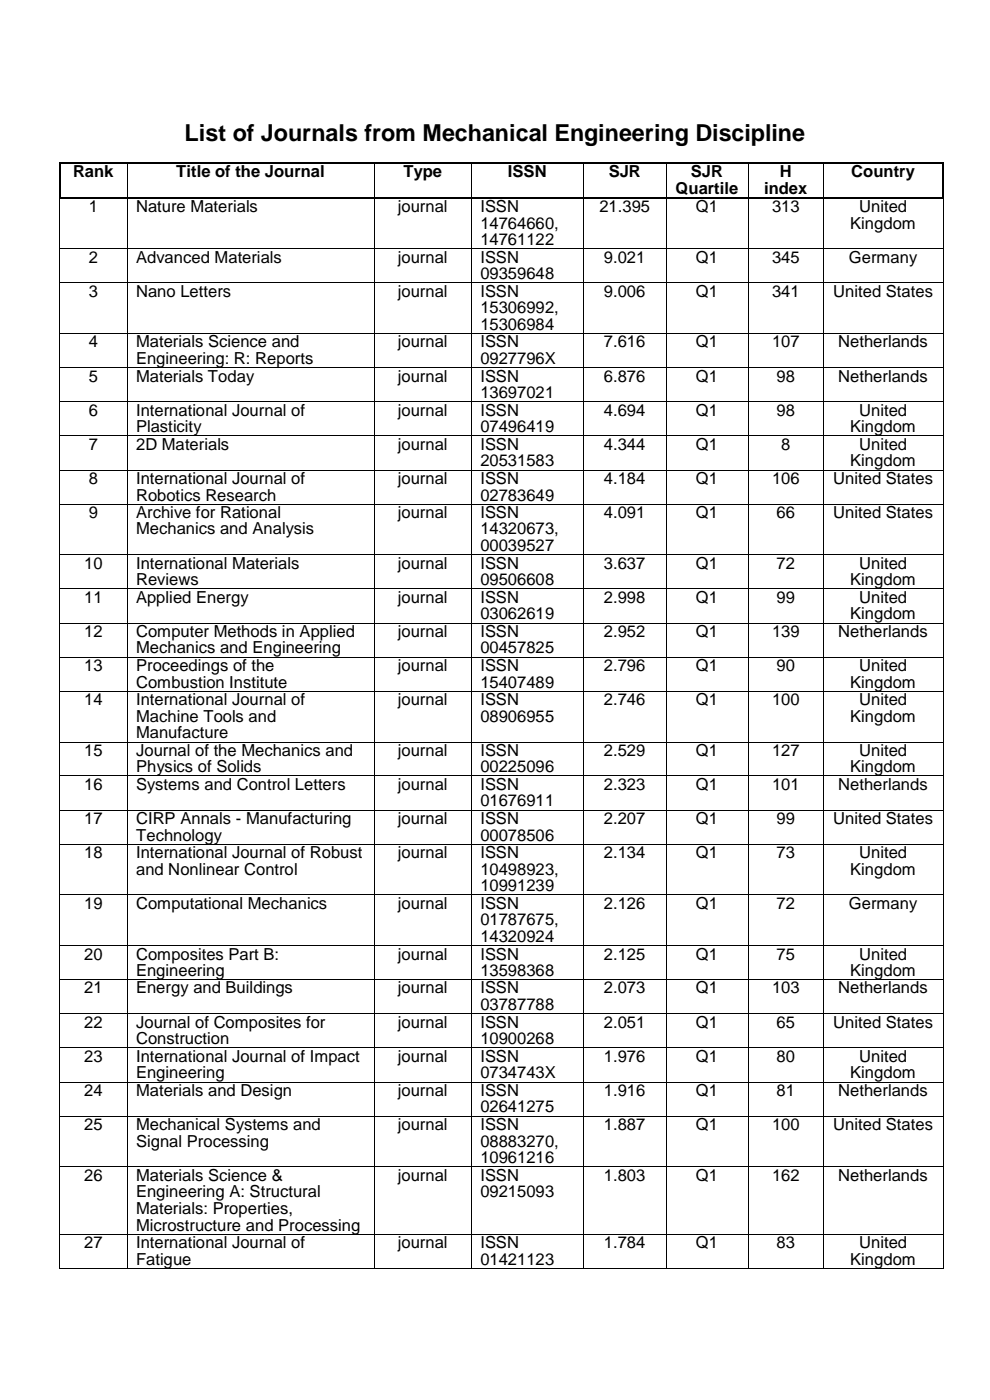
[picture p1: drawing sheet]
<svg xmlns="http://www.w3.org/2000/svg" width="210mm" height="297mm" viewBox="0 0 210 297" stroke-linecap="round" stroke-linejoin="round" font-family="sans-serif">
<defs><g id="words">
<text font-size="5" x="39.2" y="29.9">List of Journals from Mechanical Engineering Discipline</text>
<g font-size="3.5">
<text x="15.5" y="37.6">Rank</text>
<text x="37.4" y="37.6">Title of the Journal</text>
<text x="85.6" y="37.6">Type</text>
<text x="107.8" y="37.6">ISSN</text>
<text x="129.1" y="37.6">SJR</text>
<text x="143.3" y="41.1">Quartile</text>
<text x="146.6" y="37.6">SJR</text>
<text x="162.1" y="41.1">index</text>
<text x="165.4" y="37.6">H</text>
<text x="180.6" y="37.6">Country</text>
<text x="18.8" y="45">1</text>
<text x="28.9" y="45">Nature Materials</text>
<text x="84.4" y="45">journal</text>
<text x="101.9" y="45">ISSN</text>
<text x="127.2" y="45">21.395</text>
<text x="147.6" y="45">Q1</text>
<text x="163.8" y="45">313</text>
<text x="182.3" y="45">United</text>
<text x="101.9" y="48.5">14764660,</text>
<text x="101.9" y="52">14761122</text>
<text x="180.4" y="48.5">Kingdom</text>
<text x="18.8" y="55.7">2</text>
<text x="28.9" y="55.7">Advanced Materials</text>
<text x="84.4" y="55.7">journal</text>
<text x="101.9" y="55.7">ISSN</text>
<text x="101.9" y="59.2">09359648</text>
<text x="128.1" y="55.7">9.021</text>
<text x="147.6" y="55.7">Q1</text>
<text x="163.8" y="55.7">345</text>
<text x="180.1" y="55.7">Germany</text>
<text x="18.8" y="63">3</text>
<text x="28.9" y="63">Nano Letters</text>
<text x="84.4" y="63">journal</text>
<text x="101.9" y="63">ISSN</text>
<text x="128.1" y="63">9.006</text>
<text x="147.6" y="63">Q1</text>
<text x="163.8" y="63">341</text>
<text x="176.8" y="63">United States</text>
<text x="101.9" y="66.5">15306992,</text>
<text x="101.9" y="70">15306984</text>
<text x="18.8" y="73.7">4</text>
<text x="28.9" y="73.7">Materials Science and</text>
<text x="28.9" y="77.2">Engineering: R: Reports</text>
<text x="84.4" y="73.7">journal</text>
<text x="101.9" y="73.7">ISSN</text>
<text x="101.9" y="77.2">0927796X</text>
<text x="128.1" y="73.7">7.616</text>
<text x="147.6" y="73.7">Q1</text>
<text x="163.8" y="73.7">107</text>
<text x="177.8" y="73.7">Netherlands</text>
<text x="18.8" y="80.9">5</text>
<text x="28.9" y="80.9">Materials Today</text>
<text x="84.4" y="80.9">journal</text>
<text x="101.9" y="80.9">ISSN</text>
<text x="128.1" y="80.9">6.876</text>
<text x="147.6" y="80.9">Q1</text>
<text x="164.8" y="80.9">98</text>
<text x="177.8" y="80.9">Netherlands</text>
<text x="18.8" y="88.2">6</text>
<text x="28.9" y="88.2">International Journal of</text>
<text x="84.4" y="88.2">journal</text>
<text x="101.9" y="84.5">13697021</text>
<text x="101.9" y="88.2">ISSN</text>
<text x="128.1" y="88.2">4.694</text>
<text x="147.6" y="88.2">Q1</text>
<text x="164.8" y="88.2">98</text>
<text x="182.3" y="88.2">United</text>
<text x="18.8" y="95.4">7</text>
<text x="28.9" y="91.7">Plasticity</text>
<text x="28.9" y="95.4">2D Materials</text>
<text x="84.4" y="95.4">journal</text>
<text x="101.9" y="91.7">07496419</text>
<text x="101.9" y="95.4">ISSN</text>
<text x="128.1" y="95.4">4.344</text>
<text x="147.6" y="95.4">Q1</text>
<text x="165.7" y="95.4">8</text>
<text x="180.4" y="91.7">Kingdom</text>
<text x="182.3" y="95.4">United</text>
<text x="101.9" y="99">20531583</text>
<text x="180.4" y="99">Kingdom</text>
<text x="18.8" y="102.6">8</text>
<text x="28.9" y="102.6">International Journal of</text>
<text x="28.9" y="106.2">Robotics Research</text>
<text x="84.4" y="102.6">journal</text>
<text x="101.9" y="102.6">ISSN</text>
<text x="101.9" y="106.2">02783649</text>
<text x="128.1" y="102.6">4.184</text>
<text x="147.6" y="102.6">Q1</text>
<text x="163.8" y="102.6">106</text>
<text x="176.8" y="102.6">United States</text>
<text x="18.8" y="109.9">9</text>
<text x="28.9" y="109.9">Archive for Rational</text>
<text x="28.9" y="113.4">Mechanics and Analysis</text>
<text x="84.4" y="109.9">journal</text>
<text x="101.9" y="109.9">ISSN</text>
<text x="101.9" y="113.4">14320673,</text>
<text x="128.1" y="109.9">4.091</text>
<text x="147.6" y="109.9">Q1</text>
<text x="164.8" y="109.9">66</text>
<text x="176.8" y="109.9">United States</text>
<text x="101.9" y="116.9">00039527</text>
<text x="17.9" y="120.6">10</text>
<text x="28.9" y="120.6">International Materials</text>
<text x="28.9" y="124.2">Reviews</text>
<text x="84.4" y="120.6">journal</text>
<text x="101.9" y="120.6">ISSN</text>
<text x="101.9" y="124.2">09506608</text>
<text x="128.1" y="120.6">3.637</text>
<text x="147.6" y="120.6">Q1</text>
<text x="164.8" y="120.6">72</text>
<text x="180.4" y="124.2">Kingdom</text>
<text x="182.3" y="120.6">United</text>
<text x="17.9" y="127.9">11</text>
<text x="28.9" y="127.9">Applied Energy</text>
<text x="84.4" y="127.9">journal</text>
<text x="101.9" y="127.9">ISSN</text>
<text x="101.9" y="131.4">03062619</text>
<text x="128.1" y="127.9">2.998</text>
<text x="147.6" y="127.9">Q1</text>
<text x="164.8" y="127.9">99</text>
<text x="180.4" y="131.4">Kingdom</text>
<text x="182.3" y="127.9">United</text>
<text x="17.9" y="135.1">12</text>
<text x="28.9" y="135.1">Computer Methods in Applied</text>
<text x="84.4" y="135.1">journal</text>
<text x="101.9" y="135.1">ISSN</text>
<text x="128.1" y="135.1">2.952</text>
<text x="147.6" y="135.1">Q1</text>
<text x="163.8" y="135.1">139</text>
<text x="177.8" y="135.1">Netherlands</text>
<text x="17.9" y="142.3">13</text>
<text x="28.9" y="138.6">Mechanics and Engineering</text>
<text x="28.9" y="142.3">Proceedings of the</text>
<text x="84.4" y="142.3">journal</text>
<text x="101.9" y="138.6">00457825</text>
<text x="101.9" y="142.3">ISSN</text>
<text x="128.1" y="142.3">2.796</text>
<text x="147.6" y="142.3">Q1</text>
<text x="164.8" y="142.3">90</text>
<text x="182.3" y="142.3">United</text>
<text x="17.9" y="149.6">14</text>
<text x="28.9" y="145.9">Combustion Institute</text>
<text x="28.9" y="149.6">International Journal of</text>
<text x="84.4" y="149.6">journal</text>
<text x="101.9" y="145.9">15407489</text>
<text x="101.9" y="149.6">ISSN</text>
<text x="128.1" y="149.6">2.746</text>
<text x="147.6" y="149.6">Q1</text>
<text x="163.8" y="149.6">100</text>
<text x="180.4" y="145.9">Kingdom</text>
<text x="182.3" y="149.6">United</text>
<text x="28.9" y="153.1">Machine Tools and</text>
<text x="101.9" y="153.1">08906955</text>
<text x="180.4" y="153.1">Kingdom</text>
<text x="17.9" y="160.3">15</text>
<text x="28.9" y="156.6">Manufacture</text>
<text x="28.9" y="160.3">Journal of the Mechanics and</text>
<text x="84.4" y="160.3">journal</text>
<text x="101.9" y="160.3">ISSN</text>
<text x="128.1" y="160.3">2.529</text>
<text x="147.6" y="160.3">Q1</text>
<text x="163.8" y="160.3">127</text>
<text x="182.3" y="160.3">United</text>
<text x="17.9" y="167.6">16</text>
<text x="28.9" y="163.9">Physics of Solids</text>
<text x="28.9" y="167.6">Systems and Control Letters</text>
<text x="84.4" y="167.6">journal</text>
<text x="101.9" y="163.9">00225096</text>
<text x="101.9" y="167.6">ISSN</text>
<text x="128.1" y="167.6">2.323</text>
<text x="147.6" y="167.6">Q1</text>
<text x="163.8" y="167.6">101</text>
<text x="177.8" y="167.6">Netherlands</text>
<text x="180.4" y="163.9">Kingdom</text>
<text x="101.9" y="171.1">01676911</text>
<text x="17.9" y="174.8">17</text>
<text x="28.9" y="174.8">CIRP Annals - Manufacturing</text>
<text x="28.9" y="178.3">Technology</text>
<text x="84.4" y="174.8">journal</text>
<text x="101.9" y="174.8">ISSN</text>
<text x="101.9" y="178.3">00078506</text>
<text x="128.1" y="174.8">2.207</text>
<text x="147.6" y="174.8">Q1</text>
<text x="164.8" y="174.8">99</text>
<text x="176.8" y="174.8">United States</text>
<text x="17.9" y="182">18</text>
<text x="28.9" y="182">International Journal of Robust</text>
<text x="28.9" y="185.6">and Nonlinear Control</text>
<text x="84.4" y="182">journal</text>
<text x="101.9" y="182">ISSN</text>
<text x="101.9" y="185.6">10498923,</text>
<text x="128.1" y="182">2.134</text>
<text x="147.6" y="182">Q1</text>
<text x="164.8" y="182">73</text>
<text x="180.4" y="185.6">Kingdom</text>
<text x="182.3" y="182">United</text>
<text x="101.9" y="189.1">10991239</text>
<text x="17.9" y="192.8">19</text>
<text x="28.9" y="192.8">Computational Mechanics</text>
<text x="84.4" y="192.8">journal</text>
<text x="101.9" y="192.8">ISSN</text>
<text x="101.9" y="196.3">01787675,</text>
<text x="128.1" y="192.8">2.126</text>
<text x="147.6" y="192.8">Q1</text>
<text x="164.8" y="192.8">72</text>
<text x="180.1" y="192.8">Germany</text>
<text x="17.9" y="203.6">20</text>
<text x="28.9" y="203.6">Composites Part B:</text>
<text x="84.4" y="203.6">journal</text>
<text x="101.9" y="199.8">14320924</text>
<text x="101.9" y="203.6">ISSN</text>
<text x="128.1" y="203.6">2.125</text>
<text x="147.6" y="203.6">Q1</text>
<text x="164.8" y="203.6">75</text>
<text x="182.3" y="203.6">United</text>
<text x="28.9" y="207.1">Engineering</text>
<text x="101.9" y="207.1">13598368</text>
<text x="180.4" y="207.1">Kingdom</text>
<text x="17.9" y="210.8">21</text>
<text x="28.9" y="210.8">Energy and Buildings</text>
<text x="84.4" y="210.8">journal</text>
<text x="101.9" y="210.8">ISSN</text>
<text x="101.9" y="214.3">03787788</text>
<text x="128.1" y="210.8">2.073</text>
<text x="147.6" y="210.8">Q1</text>
<text x="163.8" y="210.8">103</text>
<text x="177.8" y="210.8">Netherlands</text>
<text x="17.9" y="218">22</text>
<text x="28.9" y="218">Journal of Composites for</text>
<text x="28.9" y="221.6">Construction</text>
<text x="84.4" y="218">journal</text>
<text x="101.9" y="218">ISSN</text>
<text x="101.9" y="221.6">10900268</text>
<text x="128.1" y="218">2.051</text>
<text x="147.6" y="218">Q1</text>
<text x="164.8" y="218">65</text>
<text x="176.8" y="218">United States</text>
<text x="17.9" y="225.2">23</text>
<text x="28.9" y="225.2">International Journal of Impact</text>
<text x="84.4" y="225.2">journal</text>
<text x="101.9" y="225.2">ISSN</text>
<text x="128.1" y="225.2">1.976</text>
<text x="147.6" y="225.2">Q1</text>
<text x="164.8" y="225.2">80</text>
<text x="182.3" y="225.2">United</text>
<text x="17.9" y="232.5">24</text>
<text x="28.9" y="228.8">Engineering</text>
<text x="28.9" y="232.5">Materials and Design</text>
<text x="84.4" y="232.5">journal</text>
<text x="101.9" y="228.8">0734743X</text>
<text x="101.9" y="232.5">ISSN</text>
<text x="128.1" y="232.5">1.916</text>
<text x="147.6" y="232.5">Q1</text>
<text x="164.8" y="232.5">81</text>
<text x="177.8" y="232.5">Netherlands</text>
<text x="180.4" y="228.8">Kingdom</text>
<text x="17.9" y="239.7">25</text>
<text x="28.9" y="239.7">Mechanical Systems and</text>
<text x="84.4" y="239.7">journal</text>
<text x="101.9" y="236">02641275</text>
<text x="101.9" y="239.7">ISSN</text>
<text x="128.1" y="239.7">1.887</text>
<text x="147.6" y="239.7">Q1</text>
<text x="163.8" y="239.7">100</text>
<text x="176.8" y="239.7">United States</text>
<text x="28.9" y="243.2">Signal Processing</text>
<text x="101.9" y="243.2">08883270,</text>
<text x="17.9" y="250.5">26</text>
<text x="28.9" y="250.5">Materials Science &amp;</text>
<text x="84.4" y="250.5">journal</text>
<text x="101.9" y="246.8">10961216</text>
<text x="101.9" y="250.5">ISSN</text>
<text x="128.1" y="250.5">1.803</text>
<text x="147.6" y="250.5">Q1</text>
<text x="163.8" y="250.5">162</text>
<text x="177.8" y="250.5">Netherlands</text>
<text x="28.9" y="254">Engineering A: Structural</text>
<text x="28.9" y="257.5">Materials: Properties,</text>
<text x="101.9" y="254">09215093</text>
<text x="28.9" y="261.1">Microstructure and Processing</text>
<text x="17.9" y="264.8">27</text>
<text x="28.9" y="264.8">International Journal of</text>
<text x="28.9" y="268.3">Fatigue</text>
<text x="84.4" y="264.8">journal</text>
<text x="101.9" y="264.8">ISSN</text>
<text x="101.9" y="268.3">01421123</text>
<text x="128.1" y="264.8">1.784</text>
<text x="147.6" y="264.8">Q1</text>
<text x="164.8" y="264.8">83</text>
<text x="180.4" y="268.3">Kingdom</text>
<text x="182.3" y="264.8">United</text>
</g>
</g></defs>
<g fill="#000">
<path d="M12.5 34.3h.4v.4h-.4z" fill-rule="evenodd"/>
<path d="M12.5 34.3h.4v.4h-.4z" fill-rule="evenodd"/>
<path d="M26.9 34.3h.4v.4h-.4z" fill-rule="evenodd"/>
<path d="M79.3 34.3h.3v.4h-.3z" fill-rule="evenodd"/>
<path d="M100 34.3h.3v.4h-.3z" fill-rule="evenodd"/>
<path d="M123.8 34.3h.3v.4h-.3z" fill-rule="evenodd"/>
<path d="M141.2 34.3h.3v.4h-.3z" fill-rule="evenodd"/>
<path d="M158.7 34.3h.3v.4h-.3z" fill-rule="evenodd"/>
<path d="M174.6 34.3h.3v.4h-.3z" fill-rule="evenodd"/>
<path d="M199.9 34.3h.3v.4h-.3z" fill-rule="evenodd"/>
<path d="M199.9 34.3h.3v.4h-.3z" fill-rule="evenodd"/>
<path d="M12.5 41.7h.4v.4h-.4z" fill-rule="evenodd"/>
<path d="M12.5 41.7h.4v.4h-.4z" fill-rule="evenodd"/>
<path d="M12.6 52.7h.2v.2h-.2z" fill-rule="evenodd"/>
<path d="M12.9 41.7h.3v.4h-.3z" fill-rule="evenodd"/>
<path d="M26.9 41.7h.4v.4h-.4z" fill-rule="evenodd"/>
<path d="M26.9 52.7h.2v.2h-.2z" fill-rule="evenodd"/>
<path d="M79.3 41.7h.3v.4h-.3z" fill-rule="evenodd"/>
<path d="M79.3 52.7h.2v.2h-.2z" fill-rule="evenodd"/>
<path d="M100 41.7h.3v.4h-.3z" fill-rule="evenodd"/>
<path d="M100 52.7h.1v.2h-.1z" fill-rule="evenodd"/>
<path d="M123.8 41.7h.3v.4h-.3z" fill-rule="evenodd"/>
<path d="M123.8 52.7h.1v.2h-.1z" fill-rule="evenodd"/>
<path d="M141.2 41.7h.3v.4h-.3z" fill-rule="evenodd"/>
<path d="M141.2 52.7h.2v.2h-.2z" fill-rule="evenodd"/>
<path d="M158.7 41.7h.3v.4h-.3z" fill-rule="evenodd"/>
<path d="M158.7 52.7h.2v.2h-.2z" fill-rule="evenodd"/>
<path d="M174.6 41.7h.3v.4h-.3z" fill-rule="evenodd"/>
<path d="M174.6 52.7h.1v.2h-.1z" fill-rule="evenodd"/>
<path d="M199.9 41.7h.3v.4h-.3z" fill-rule="evenodd"/>
<path d="M199.9 41.7h.3v.4h-.3z" fill-rule="evenodd"/>
<path d="M200 52.7h.1v.2h-.1z" fill-rule="evenodd"/>
<path d="M12.6 60h.2v.1h-.2z" fill-rule="evenodd"/>
<path d="M12.6 70.7h.2v.2h-.2z" fill-rule="evenodd"/>
<path d="M12.6 77.9h.2v.2h-.2z" fill-rule="evenodd"/>
<path d="M26.9 60h.2v.1h-.2z" fill-rule="evenodd"/>
<path d="M26.9 70.7h.2v.2h-.2z" fill-rule="evenodd"/>
<path d="M26.9 77.9h.2v.2h-.2z" fill-rule="evenodd"/>
<path d="M79.3 60h.2v.1h-.2z" fill-rule="evenodd"/>
<path d="M79.3 70.7h.2v.2h-.2z" fill-rule="evenodd"/>
<path d="M79.3 77.9h.2v.2h-.2z" fill-rule="evenodd"/>
<path d="M100 60h.1v.1h-.1z" fill-rule="evenodd"/>
<path d="M100 70.7h.1v.2h-.1z" fill-rule="evenodd"/>
<path d="M100 77.9h.1v.2h-.1z" fill-rule="evenodd"/>
<path d="M123.8 60h.1v.1h-.1z" fill-rule="evenodd"/>
<path d="M123.8 70.7h.1v.2h-.1z" fill-rule="evenodd"/>
<path d="M123.8 77.9h.1v.2h-.1z" fill-rule="evenodd"/>
<path d="M141.2 60h.2v.1h-.2z" fill-rule="evenodd"/>
<path d="M141.2 70.7h.2v.2h-.2z" fill-rule="evenodd"/>
<path d="M141.2 77.9h.2v.2h-.2z" fill-rule="evenodd"/>
<path d="M158.7 60h.2v.1h-.2z" fill-rule="evenodd"/>
<path d="M158.7 70.7h.2v.2h-.2z" fill-rule="evenodd"/>
<path d="M158.7 77.9h.2v.2h-.2z" fill-rule="evenodd"/>
<path d="M174.6 60h.1v.1h-.1z" fill-rule="evenodd"/>
<path d="M174.6 70.7h.1v.2h-.1z" fill-rule="evenodd"/>
<path d="M174.6 77.9h.1v.2h-.1z" fill-rule="evenodd"/>
<path d="M200 60h.1v.1h-.1z" fill-rule="evenodd"/>
<path d="M200 70.7h.1v.2h-.1z" fill-rule="evenodd"/>
<path d="M200 77.9h.1v.2h-.1z" fill-rule="evenodd"/>
<path d="M12.6 85.1h.2v.2h-.2z" fill-rule="evenodd"/>
<path d="M12.6 92.4h.2v.2h-.2z" fill-rule="evenodd"/>
<path d="M12.6 99.6h.2v.2h-.2z" fill-rule="evenodd"/>
<path d="M26.9 85.1h.2v.2h-.2z" fill-rule="evenodd"/>
<path d="M26.9 92.4h.2v.2h-.2z" fill-rule="evenodd"/>
<path d="M26.9 99.6h.2v.2h-.2z" fill-rule="evenodd"/>
<path d="M79.3 85.1h.2v.2h-.2z" fill-rule="evenodd"/>
<path d="M79.3 92.4h.2v.2h-.2z" fill-rule="evenodd"/>
<path d="M79.3 99.6h.2v.2h-.2z" fill-rule="evenodd"/>
<path d="M100 85.1h.1v.2h-.1z" fill-rule="evenodd"/>
<path d="M100 92.4h.1v.2h-.1z" fill-rule="evenodd"/>
<path d="M100 99.6h.1v.2h-.1z" fill-rule="evenodd"/>
<path d="M123.8 85.1h.1v.2h-.1z" fill-rule="evenodd"/>
<path d="M123.8 92.4h.1v.2h-.1z" fill-rule="evenodd"/>
<path d="M123.8 99.6h.1v.2h-.1z" fill-rule="evenodd"/>
<path d="M141.2 85.1h.2v.2h-.2z" fill-rule="evenodd"/>
<path d="M141.2 92.4h.2v.2h-.2z" fill-rule="evenodd"/>
<path d="M141.2 99.6h.2v.2h-.2z" fill-rule="evenodd"/>
<path d="M158.7 85.1h.2v.2h-.2z" fill-rule="evenodd"/>
<path d="M158.7 92.4h.2v.2h-.2z" fill-rule="evenodd"/>
<path d="M158.7 99.6h.2v.2h-.2z" fill-rule="evenodd"/>
<path d="M174.6 85.1h.1v.2h-.1z" fill-rule="evenodd"/>
<path d="M174.6 92.4h.1v.2h-.1z" fill-rule="evenodd"/>
<path d="M174.6 99.6h.1v.2h-.1z" fill-rule="evenodd"/>
<path d="M200 85.1h.1v.2h-.1z" fill-rule="evenodd"/>
<path d="M200 92.4h.1v.2h-.1z" fill-rule="evenodd"/>
<path d="M200 99.6h.1v.2h-.1z" fill-rule="evenodd"/>
<path d="M12.6 106.9h.2v.1h-.2z" fill-rule="evenodd"/>
<path d="M12.6 117.6h.2v.2h-.2z" fill-rule="evenodd"/>
<path d="M26.9 106.9h.2v.1h-.2z" fill-rule="evenodd"/>
<path d="M26.9 117.6h.2v.2h-.2z" fill-rule="evenodd"/>
<path d="M79.3 106.9h.2v.1h-.2z" fill-rule="evenodd"/>
<path d="M79.3 117.6h.2v.2h-.2z" fill-rule="evenodd"/>
<path d="M100 106.9h.1v.1h-.1z" fill-rule="evenodd"/>
<path d="M100 117.6h.1v.2h-.1z" fill-rule="evenodd"/>
<path d="M123.8 106.9h.1v.1h-.1z" fill-rule="evenodd"/>
<path d="M123.8 117.6h.1v.2h-.1z" fill-rule="evenodd"/>
<path d="M141.2 106.9h.2v.1h-.2z" fill-rule="evenodd"/>
<path d="M141.2 117.6h.2v.2h-.2z" fill-rule="evenodd"/>
<path d="M158.7 106.9h.2v.1h-.2z" fill-rule="evenodd"/>
<path d="M158.7 117.6h.2v.2h-.2z" fill-rule="evenodd"/>
<path d="M174.6 106.9h.1v.1h-.1z" fill-rule="evenodd"/>
<path d="M174.6 117.6h.1v.2h-.1z" fill-rule="evenodd"/>
<path d="M200 106.9h.1v.1h-.1z" fill-rule="evenodd"/>
<path d="M200 117.6h.1v.2h-.1z" fill-rule="evenodd"/>
<path d="M12.6 124.9h.2v.1h-.2z" fill-rule="evenodd"/>
<path d="M12.6 132.1h.2v.2h-.2z" fill-rule="evenodd"/>
<path d="M12.6 139.3h.2v.2h-.2z" fill-rule="evenodd"/>
<path d="M26.9 124.9h.2v.1h-.2z" fill-rule="evenodd"/>
<path d="M26.9 132.1h.2v.2h-.2z" fill-rule="evenodd"/>
<path d="M26.9 139.3h.2v.2h-.2z" fill-rule="evenodd"/>
<path d="M79.3 124.9h.2v.1h-.2z" fill-rule="evenodd"/>
<path d="M79.3 132.1h.2v.2h-.2z" fill-rule="evenodd"/>
<path d="M79.3 139.3h.2v.2h-.2z" fill-rule="evenodd"/>
<path d="M100 124.9h.1v.1h-.1z" fill-rule="evenodd"/>
<path d="M100 132.1h.1v.2h-.1z" fill-rule="evenodd"/>
<path d="M100 139.3h.1v.2h-.1z" fill-rule="evenodd"/>
<path d="M123.8 124.9h.1v.1h-.1z" fill-rule="evenodd"/>
<path d="M123.8 132.1h.1v.2h-.1z" fill-rule="evenodd"/>
<path d="M123.8 139.3h.1v.2h-.1z" fill-rule="evenodd"/>
<path d="M141.2 124.9h.2v.1h-.2z" fill-rule="evenodd"/>
<path d="M141.2 132.1h.2v.2h-.2z" fill-rule="evenodd"/>
<path d="M141.2 139.3h.2v.2h-.2z" fill-rule="evenodd"/>
<path d="M158.7 124.9h.2v.1h-.2z" fill-rule="evenodd"/>
<path d="M158.7 132.1h.2v.2h-.2z" fill-rule="evenodd"/>
<path d="M158.7 139.3h.2v.2h-.2z" fill-rule="evenodd"/>
<path d="M174.6 124.9h.1v.1h-.1z" fill-rule="evenodd"/>
<path d="M174.6 132.1h.1v.2h-.1z" fill-rule="evenodd"/>
<path d="M174.6 139.3h.1v.2h-.1z" fill-rule="evenodd"/>
<path d="M200 124.9h.1v.1h-.1z" fill-rule="evenodd"/>
<path d="M200 132.1h.1v.2h-.1z" fill-rule="evenodd"/>
<path d="M200 139.3h.1v.2h-.1z" fill-rule="evenodd"/>
<path d="M12.6 146.5h.2v.2h-.2z" fill-rule="evenodd"/>
<path d="M12.6 157.3h.2v.2h-.2z" fill-rule="evenodd"/>
<path d="M26.9 146.5h.2v.2h-.2z" fill-rule="evenodd"/>
<path d="M26.9 157.3h.2v.2h-.2z" fill-rule="evenodd"/>
<path d="M79.3 146.5h.2v.2h-.2z" fill-rule="evenodd"/>
<path d="M79.3 157.3h.2v.2h-.2z" fill-rule="evenodd"/>
<path d="M100 146.5h.1v.2h-.1z" fill-rule="evenodd"/>
<path d="M100 157.3h.1v.2h-.1z" fill-rule="evenodd"/>
<path d="M123.8 146.5h.1v.2h-.1z" fill-rule="evenodd"/>
<path d="M123.8 157.3h.1v.2h-.1z" fill-rule="evenodd"/>
<path d="M141.2 146.5h.2v.2h-.2z" fill-rule="evenodd"/>
<path d="M141.2 157.3h.2v.2h-.2z" fill-rule="evenodd"/>
<path d="M158.7 146.5h.2v.2h-.2z" fill-rule="evenodd"/>
<path d="M158.7 157.3h.2v.2h-.2z" fill-rule="evenodd"/>
<path d="M174.6 146.5h.1v.2h-.1z" fill-rule="evenodd"/>
<path d="M174.6 157.3h.1v.2h-.1z" fill-rule="evenodd"/>
<path d="M200 146.5h.1v.2h-.1z" fill-rule="evenodd"/>
<path d="M200 157.3h.1v.2h-.1z" fill-rule="evenodd"/>
<path d="M12.6 164.5h.2v.2h-.2z" fill-rule="evenodd"/>
<path d="M12.6 171.8h.2v.1h-.2z" fill-rule="evenodd"/>
<path d="M12.6 179h.2v.2h-.2z" fill-rule="evenodd"/>
<path d="M26.9 164.5h.2v.2h-.2z" fill-rule="evenodd"/>
<path d="M26.9 171.8h.2v.1h-.2z" fill-rule="evenodd"/>
<path d="M26.9 179h.2v.2h-.2z" fill-rule="evenodd"/>
<path d="M79.3 164.5h.2v.2h-.2z" fill-rule="evenodd"/>
<path d="M79.3 171.8h.2v.1h-.2z" fill-rule="evenodd"/>
<path d="M79.3 179h.2v.2h-.2z" fill-rule="evenodd"/>
<path d="M100 164.5h.1v.2h-.1z" fill-rule="evenodd"/>
<path d="M100 171.8h.1v.1h-.1z" fill-rule="evenodd"/>
<path d="M100 179h.1v.2h-.1z" fill-rule="evenodd"/>
<path d="M123.8 164.5h.1v.2h-.1z" fill-rule="evenodd"/>
<path d="M123.8 171.8h.1v.1h-.1z" fill-rule="evenodd"/>
<path d="M123.8 179h.1v.2h-.1z" fill-rule="evenodd"/>
<path d="M141.2 164.5h.2v.2h-.2z" fill-rule="evenodd"/>
<path d="M141.2 171.8h.2v.1h-.2z" fill-rule="evenodd"/>
<path d="M141.2 179h.2v.2h-.2z" fill-rule="evenodd"/>
<path d="M158.7 164.5h.2v.2h-.2z" fill-rule="evenodd"/>
<path d="M158.7 171.8h.2v.1h-.2z" fill-rule="evenodd"/>
<path d="M158.7 179h.2v.2h-.2z" fill-rule="evenodd"/>
<path d="M174.6 164.5h.1v.2h-.1z" fill-rule="evenodd"/>
<path d="M174.6 171.8h.1v.1h-.1z" fill-rule="evenodd"/>
<path d="M174.6 179h.1v.2h-.1z" fill-rule="evenodd"/>
<path d="M200 164.5h.1v.2h-.1z" fill-rule="evenodd"/>
<path d="M200 171.8h.1v.1h-.1z" fill-rule="evenodd"/>
<path d="M200 179h.1v.2h-.1z" fill-rule="evenodd"/>
<path d="M12.6 189.8h.2v.1h-.2z" fill-rule="evenodd"/>
<path d="M26.9 189.8h.2v.1h-.2z" fill-rule="evenodd"/>
<path d="M79.3 189.8h.2v.1h-.2z" fill-rule="evenodd"/>
<path d="M100 189.8h.1v.1h-.1z" fill-rule="evenodd"/>
<path d="M123.8 189.8h.1v.1h-.1z" fill-rule="evenodd"/>
<path d="M141.2 189.8h.2v.1h-.2z" fill-rule="evenodd"/>
<path d="M158.7 189.8h.2v.1h-.2z" fill-rule="evenodd"/>
<path d="M174.6 189.8h.1v.1h-.1z" fill-rule="evenodd"/>
<path d="M200 189.8h.1v.1h-.1z" fill-rule="evenodd"/>
<path d="M12.6 200.5h.2v.2h-.2z" fill-rule="evenodd"/>
<path d="M12.6 207.8h.2v.1h-.2z" fill-rule="evenodd"/>
<path d="M12.6 215h.2v.2h-.2z" fill-rule="evenodd"/>
<path d="M26.9 200.5h.2v.2h-.2z" fill-rule="evenodd"/>
<path d="M26.9 207.8h.2v.1h-.2z" fill-rule="evenodd"/>
<path d="M26.9 215h.2v.2h-.2z" fill-rule="evenodd"/>
<path d="M79.3 200.5h.2v.2h-.2z" fill-rule="evenodd"/>
<path d="M79.3 207.8h.2v.1h-.2z" fill-rule="evenodd"/>
<path d="M79.3 215h.2v.2h-.2z" fill-rule="evenodd"/>
<path d="M100 200.5h.1v.2h-.1z" fill-rule="evenodd"/>
<path d="M100 207.8h.1v.1h-.1z" fill-rule="evenodd"/>
<path d="M100 215h.1v.2h-.1z" fill-rule="evenodd"/>
<path d="M123.8 200.5h.1v.2h-.1z" fill-rule="evenodd"/>
<path d="M123.8 207.8h.1v.1h-.1z" fill-rule="evenodd"/>
<path d="M123.8 215h.1v.2h-.1z" fill-rule="evenodd"/>
<path d="M141.2 200.5h.2v.2h-.2z" fill-rule="evenodd"/>
<path d="M141.2 207.8h.2v.1h-.2z" fill-rule="evenodd"/>
<path d="M141.2 215h.2v.2h-.2z" fill-rule="evenodd"/>
<path d="M158.7 200.5h.2v.2h-.2z" fill-rule="evenodd"/>
<path d="M158.7 207.8h.2v.1h-.2z" fill-rule="evenodd"/>
<path d="M158.7 215h.2v.2h-.2z" fill-rule="evenodd"/>
<path d="M174.6 200.5h.1v.2h-.1z" fill-rule="evenodd"/>
<path d="M174.6 207.8h.1v.1h-.1z" fill-rule="evenodd"/>
<path d="M174.6 215h.1v.2h-.1z" fill-rule="evenodd"/>
<path d="M200 200.5h.1v.2h-.1z" fill-rule="evenodd"/>
<path d="M200 207.8h.1v.1h-.1z" fill-rule="evenodd"/>
<path d="M200 215h.1v.2h-.1z" fill-rule="evenodd"/>
<path d="M12.6 222.2h.2v.2h-.2z" fill-rule="evenodd"/>
<path d="M12.6 229.5h.2v.2h-.2z" fill-rule="evenodd"/>
<path d="M12.6 236.7h.2v.2h-.2z" fill-rule="evenodd"/>
<path d="M26.9 222.2h.2v.2h-.2z" fill-rule="evenodd"/>
<path d="M26.9 229.5h.2v.2h-.2z" fill-rule="evenodd"/>
<path d="M26.9 236.7h.2v.2h-.2z" fill-rule="evenodd"/>
<path d="M79.3 222.2h.2v.2h-.2z" fill-rule="evenodd"/>
<path d="M79.3 229.5h.2v.2h-.2z" fill-rule="evenodd"/>
<path d="M79.3 236.7h.2v.2h-.2z" fill-rule="evenodd"/>
<path d="M100 222.2h.1v.2h-.1z" fill-rule="evenodd"/>
<path d="M100 229.5h.1v.2h-.1z" fill-rule="evenodd"/>
<path d="M100 236.7h.1v.2h-.1z" fill-rule="evenodd"/>
<path d="M123.8 222.2h.1v.2h-.1z" fill-rule="evenodd"/>
<path d="M123.8 229.5h.1v.2h-.1z" fill-rule="evenodd"/>
<path d="M123.8 236.7h.1v.2h-.1z" fill-rule="evenodd"/>
<path d="M141.2 222.2h.2v.2h-.2z" fill-rule="evenodd"/>
<path d="M141.2 229.5h.2v.2h-.2z" fill-rule="evenodd"/>
<path d="M141.2 236.7h.2v.2h-.2z" fill-rule="evenodd"/>
<path d="M158.7 222.2h.2v.2h-.2z" fill-rule="evenodd"/>
<path d="M158.7 229.5h.2v.2h-.2z" fill-rule="evenodd"/>
<path d="M158.7 236.7h.2v.2h-.2z" fill-rule="evenodd"/>
<path d="M174.6 222.2h.1v.2h-.1z" fill-rule="evenodd"/>
<path d="M174.6 229.5h.1v.2h-.1z" fill-rule="evenodd"/>
<path d="M174.6 236.7h.1v.2h-.1z" fill-rule="evenodd"/>
<path d="M200 222.2h.1v.2h-.1z" fill-rule="evenodd"/>
<path d="M200 229.5h.1v.2h-.1z" fill-rule="evenodd"/>
<path d="M200 236.7h.1v.2h-.1z" fill-rule="evenodd"/>
<path d="M12.6 247.5h.2v.1h-.2z" fill-rule="evenodd"/>
<path d="M26.9 247.5h.2v.1h-.2z" fill-rule="evenodd"/>
<path d="M79.3 247.5h.2v.1h-.2z" fill-rule="evenodd"/>
<path d="M100 247.5h.1v.1h-.1z" fill-rule="evenodd"/>
<path d="M123.8 247.5h.1v.1h-.1z" fill-rule="evenodd"/>
<path d="M141.2 247.5h.2v.1h-.2z" fill-rule="evenodd"/>
<path d="M158.7 247.5h.2v.1h-.2z" fill-rule="evenodd"/>
<path d="M174.6 247.5h.1v.1h-.1z" fill-rule="evenodd"/>
<path d="M200 247.5h.1v.1h-.1z" fill-rule="evenodd"/>
<path d="M12.6 261.7h.2v.2h-.2z" fill-rule="evenodd"/>
<path d="M12.6 269h.2v.2h-.2z" fill-rule="evenodd"/>
<path d="M12.6 269h.2v.2h-.2z" fill-rule="evenodd"/>
<path d="M26.9 261.7h.2v.2h-.2z" fill-rule="evenodd"/>
<path d="M26.9 269h.2v.2h-.2z" fill-rule="evenodd"/>
<path d="M79.3 261.7h.2v.2h-.2z" fill-rule="evenodd"/>
<path d="M79.3 269h.2v.2h-.2z" fill-rule="evenodd"/>
<path d="M100 261.7h.1v.2h-.1z" fill-rule="evenodd"/>
<path d="M100 269h.1v.2h-.1z" fill-rule="evenodd"/>
<path d="M123.8 261.7h.1v.2h-.1z" fill-rule="evenodd"/>
<path d="M123.8 269h.1v.2h-.1z" fill-rule="evenodd"/>
<path d="M141.2 261.7h.2v.2h-.2z" fill-rule="evenodd"/>
<path d="M141.2 269h.2v.2h-.2z" fill-rule="evenodd"/>
<path d="M158.7 261.7h.2v.2h-.2z" fill-rule="evenodd"/>
<path d="M158.7 269h.2v.2h-.2z" fill-rule="evenodd"/>
<path d="M174.6 261.7h.1v.2h-.1z" fill-rule="evenodd"/>
<path d="M174.6 269h.1v.2h-.1z" fill-rule="evenodd"/>
<path d="M200 261.7h.1v.2h-.1z" fill-rule="evenodd"/>
<path d="M200 269h.1v.2h-.1z" fill-rule="evenodd"/>
<path d="M200 269h.1v.2h-.1z" fill-rule="evenodd"/>
</g>
<g fill="none" stroke="#000" stroke-width=".34">
<path d="M12.7 34.7v7M12.9 34.5h14M27.3 34.5h52M79.6 34.5h20.4M100.3 34.5h23.5M124.1 34.5h17.1M141.5 34.5h17.2M159 34.5h15.6M174.9 34.5h25M200.1 34.7v7M13.2 41.9h13.7M27.3 41.9h52"/>
<path d="M79.6 41.9h20.4M100.3 41.9h23.5M124.1 41.9h17.1M141.5 41.9h17.2M159 41.9h15.6M174.9 41.9h25"/>
</g>
<g fill="none" stroke="#000" stroke-width=".21">
<path d="M27 34.7v7M79.4 34.7v7M100.1 34.7v7M123.8 34.7v7M141.3 34.7v7M158.8 34.7v7M174.7 34.7v7M12.7 42.1v10.6M12.7 52.9v7.1M12.8 52.8h14.1M27 42.1v10.6M27 52.9v7.1"/>
<path d="M27.1 52.8h52.2M79.4 42.1v10.6M79.4 52.9v7.1M79.5 52.8h20.5M100.1 42.1v10.6M100.1 52.9v7.1M100.1 52.8h23.7M123.8 42.1v10.6M123.8 52.9v7.1M123.9 52.8h17.3M141.3 42.1v10.6M141.3 52.9v7.1"/>
<path d="M141.4 52.8h17.3M158.8 42.1v10.6M158.8 52.9v7.1M158.9 52.8h15.7M174.7 42.1v10.6M174.7 52.9v7.1M174.7 52.8h25.3M200.1 42.1v10.6M200.1 52.9v7.1M12.7 60.1v10.6M12.7 70.9v7M12.7 78.1v7"/>
<path d="M12.8 60h14.1M12.8 70.8h14.1M12.8 78h14.1M27 60.1v10.6M27 70.9v7M27 78.1v7M27.1 60h52.2M27.1 70.8h52.2M27.1 78h52.2M79.4 60.1v10.6M79.4 70.9v7M79.4 78.1v7"/>
<path d="M79.5 60h20.5M79.5 70.8h20.5M79.5 78h20.5M100.1 60.1v10.6M100.1 70.9v7M100.1 78.1v7M100.1 60h23.7M100.1 70.8h23.7M100.1 78h23.7M123.8 60.1v10.6M123.8 70.9v7M123.8 78.1v7"/>
<path d="M123.9 60h17.3M123.9 70.8h17.3M123.9 78h17.3M141.3 60.1v10.6M141.3 70.9v7M141.3 78.1v7M141.4 60h17.3M141.4 70.8h17.3M141.4 78h17.3M158.8 60.1v10.6M158.8 70.9v7M158.8 78.1v7"/>
<path d="M158.9 60h15.7M158.9 70.8h15.7M158.9 78h15.7M174.7 60.1v10.6M174.7 70.9v7M174.7 78.1v7M174.7 60h25.3M174.7 70.8h25.3M174.7 78h25.3M200.1 60.1v10.6M200.1 70.9v7M200.1 78.1v7"/>
<path d="M12.7 85.3v7.1M12.7 92.6v7M12.7 99.8v7.1M12.8 85.2h14.1M12.8 92.5h14.1M12.8 99.7h14.1M27 85.3v7.1M27 92.6v7M27 99.8v7.1M27.1 85.2h52.2M27.1 92.5h52.2M27.1 99.7h52.2"/>
<path d="M79.4 85.3v7.1M79.4 92.6v7M79.4 99.8v7.1M79.5 85.2h20.5M79.5 92.5h20.5M79.5 99.7h20.5M100.1 85.3v7.1M100.1 92.6v7M100.1 99.8v7.1M100.1 85.2h23.7M100.1 92.5h23.7M100.1 99.7h23.7"/>
<path d="M123.8 85.3v7.1M123.8 92.6v7M123.8 99.8v7.1M123.9 85.2h17.3M123.9 92.5h17.3M123.9 99.7h17.3M141.3 85.3v7.1M141.3 92.6v7M141.3 99.8v7.1M141.4 85.2h17.3M141.4 92.5h17.3M141.4 99.7h17.3"/>
<path d="M158.8 85.3v7.1M158.8 92.6v7M158.8 99.8v7.1M158.9 85.2h15.7M158.9 92.5h15.7M158.9 99.7h15.7M174.7 85.3v7.1M174.7 92.6v7M174.7 99.8v7.1M174.7 85.2h25.3M174.7 92.5h25.3M174.7 99.7h25.3"/>
<path d="M200.1 85.3v7.1M200.1 92.6v7M200.1 99.8v7.1M12.7 107v10.6M12.7 117.8v7.1M12.8 107h14.1M12.8 117.7h14.1M27 107v10.6M27 117.8v7.1M27.1 107h52.2M27.1 117.7h52.2M79.4 107v10.6"/>
<path d="M79.4 117.8v7.1M79.5 107h20.5M79.5 117.7h20.5M100.1 107v10.6M100.1 117.8v7.1M100.1 107h23.7M100.1 117.7h23.7M123.8 107v10.6M123.8 117.8v7.1M123.9 107h17.3M123.9 117.7h17.3M141.3 107v10.6"/>
<path d="M141.3 117.8v7.1M141.4 107h17.3M141.4 117.7h17.3M158.8 107v10.6M158.8 117.8v7.1M158.9 107h15.7M158.9 117.7h15.7M174.7 107v10.6M174.7 117.8v7.1M174.7 107h25.3M174.7 117.7h25.3M200.1 107v10.6"/>
<path d="M200.1 117.8v7.1M12.7 125v7.1M12.7 132.3v7M12.7 139.5v7M12.8 124.9h14.1M12.8 132.2h14.1M12.8 139.4h14.1M27 125v7.1M27 132.3v7M27 139.5v7M27.1 124.9h52.2M27.1 132.2h52.2"/>
<path d="M27.1 139.4h52.2M79.4 125v7.1M79.4 132.3v7M79.4 139.5v7M79.5 124.9h20.5M79.5 132.2h20.5M79.5 139.4h20.5M100.1 125v7.1M100.1 132.3v7M100.1 139.5v7M100.1 124.9h23.7M100.1 132.2h23.7"/>
<path d="M100.1 139.4h23.7M123.8 125v7.1M123.8 132.3v7M123.8 139.5v7M123.9 124.9h17.3M123.9 132.2h17.3M123.9 139.4h17.3M141.3 125v7.1M141.3 132.3v7M141.3 139.5v7M141.4 124.9h17.3M141.4 132.2h17.3"/>
<path d="M141.4 139.4h17.3M158.8 125v7.1M158.8 132.3v7M158.8 139.5v7M158.9 124.9h15.7M158.9 132.2h15.7M158.9 139.4h15.7M174.7 125v7.1M174.7 132.3v7M174.7 139.5v7M174.7 124.9h25.3M174.7 132.2h25.3"/>
<path d="M174.7 139.4h25.3M200.1 125v7.1M200.1 132.3v7M200.1 139.5v7M12.7 146.7v10.6M12.7 157.5v7M12.8 146.6h14.1M12.8 157.4h14.1M27 146.7v10.6M27 157.5v7M27.1 146.6h52.2M27.1 157.4h52.2"/>
<path d="M79.4 146.7v10.6M79.4 157.5v7M79.5 146.6h20.5M79.5 157.4h20.5M100.1 146.7v10.6M100.1 157.5v7M100.1 146.6h23.7M100.1 157.4h23.7M123.8 146.7v10.6M123.8 157.5v7M123.9 146.6h17.3M123.9 157.4h17.3"/>
<path d="M141.3 146.7v10.6M141.3 157.5v7M141.4 146.6h17.3M141.4 157.4h17.3M158.8 146.7v10.6M158.8 157.5v7M158.9 146.6h15.7M158.9 157.4h15.7M174.7 146.7v10.6M174.7 157.5v7M174.7 146.6h25.3M174.7 157.4h25.3"/>
<path d="M200.1 146.7v10.6M200.1 157.5v7M12.7 164.7v7.1M12.7 171.9v7.1M12.7 179.2v10.6M12.8 164.6h14.1M12.8 171.9h14.1M12.8 179.1h14.1M27 164.7v7.1M27 171.9v7.1M27 179.2v10.6M27.1 164.6h52.2"/>
<path d="M27.1 171.9h52.2M27.1 179.1h52.2M79.4 164.7v7.1M79.4 171.9v7.1M79.4 179.2v10.6M79.5 164.6h20.5M79.5 171.9h20.5M79.5 179.1h20.5M100.1 164.7v7.1M100.1 171.9v7.1M100.1 179.2v10.6M100.1 164.6h23.7"/>
<path d="M100.1 171.9h23.7M100.1 179.1h23.7M123.8 164.7v7.1M123.8 171.9v7.1M123.8 179.2v10.6M123.9 164.6h17.3M123.9 171.9h17.3M123.9 179.1h17.3M141.3 164.7v7.1M141.3 171.9v7.1M141.3 179.2v10.6M141.4 164.6h17.3"/>
<path d="M141.4 171.9h17.3M141.4 179.1h17.3M158.8 164.7v7.1M158.8 171.9v7.1M158.8 179.2v10.6M158.9 164.6h15.7M158.9 171.9h15.7M158.9 179.1h15.7M174.7 164.7v7.1M174.7 171.9v7.1M174.7 179.2v10.6M174.7 164.6h25.3"/>
<path d="M174.7 171.9h25.3M174.7 179.1h25.3M200.1 164.7v7.1M200.1 171.9v7.1M200.1 179.2v10.6M12.7 189.9v10.6M12.8 189.8h14.1M27 189.9v10.6M27.1 189.8h52.2M79.4 189.9v10.6M79.5 189.8h20.5M100.1 189.9v10.6"/>
<path d="M100.1 189.8h23.7M123.8 189.9v10.6M123.9 189.8h17.3M141.3 189.9v10.6M141.4 189.8h17.3M158.8 189.9v10.6M158.9 189.8h15.7M174.7 189.9v10.6M174.7 189.8h25.3M200.1 189.9v10.6M12.7 200.7v7.1M12.7 207.9v7.1"/>
<path d="M12.7 215.2v7M12.8 200.6h14.1M12.8 207.8h14.1M12.8 215.1h14.1M27 200.7v7.1M27 207.9v7.1M27 215.2v7M27.1 200.6h52.2M27.1 207.8h52.2M27.1 215.1h52.2M79.4 200.7v7.1M79.4 207.9v7.1"/>
<path d="M79.4 215.2v7M79.5 200.6h20.5M79.5 207.8h20.5M79.5 215.1h20.5M100.1 200.7v7.1M100.1 207.9v7.1M100.1 215.2v7M100.1 200.6h23.7M100.1 207.8h23.7M100.1 215.1h23.7M123.8 200.7v7.1M123.8 207.9v7.1"/>
<path d="M123.8 215.2v7M123.9 200.6h17.3M123.9 207.8h17.3M123.9 215.1h17.3M141.3 200.7v7.1M141.3 207.9v7.1M141.3 215.2v7M141.4 200.6h17.3M141.4 207.8h17.3M141.4 215.1h17.3M158.8 200.7v7.1M158.8 207.9v7.1"/>
<path d="M158.8 215.2v7M158.9 200.6h15.7M158.9 207.8h15.7M158.9 215.1h15.7M174.7 200.7v7.1M174.7 207.9v7.1M174.7 215.2v7M174.7 200.6h25.3M174.7 207.8h25.3M174.7 215.1h25.3M200.1 200.7v7.1M200.1 207.9v7.1"/>
<path d="M200.1 215.2v7M12.7 222.4v7.1M12.7 229.7v7M12.7 236.9v10.6M12.8 222.3h14.1M12.8 229.6h14.1M12.8 236.8h14.1M27 222.4v7.1M27 229.7v7M27 236.9v10.6M27.1 222.3h52.2M27.1 229.6h52.2"/>
<path d="M27.1 236.8h52.2M79.4 222.4v7.1M79.4 229.7v7M79.4 236.9v10.6M79.5 222.3h20.5M79.5 229.6h20.5M79.5 236.8h20.5M100.1 222.4v7.1M100.1 229.7v7M100.1 236.9v10.6M100.1 222.3h23.7M100.1 229.6h23.7"/>
<path d="M100.1 236.8h23.7M123.8 222.4v7.1M123.8 229.7v7M123.8 236.9v10.6M123.9 222.3h17.3M123.9 229.6h17.3M123.9 236.8h17.3M141.3 222.4v7.1M141.3 229.7v7M141.3 236.9v10.6M141.4 222.3h17.3M141.4 229.6h17.3"/>
<path d="M141.4 236.8h17.3M158.8 222.4v7.1M158.8 229.7v7M158.8 236.9v10.6M158.9 222.3h15.7M158.9 229.6h15.7M158.9 236.8h15.7M174.7 222.4v7.1M174.7 229.7v7M174.7 236.9v10.6M174.7 222.3h25.3M174.7 229.6h25.3"/>
<path d="M174.7 236.8h25.3M200.1 222.4v7.1M200.1 229.7v7M200.1 236.9v10.6M12.7 247.6v14.1M12.8 247.6h14.1M27 247.6v14.1M27.1 247.6h52.2M79.4 247.6v14.1M79.5 247.6h20.5M100.1 247.6v14.1M100.1 247.6h23.7"/>
<path d="M123.8 247.6v14.1M123.9 247.6h17.3M141.3 247.6v14.1M141.4 247.6h17.3M158.8 247.6v14.1M158.9 247.6h15.7M174.7 247.6v14.1M174.7 247.6h25.3M200.1 247.6v14.1M12.7 261.9v7.1M12.8 261.8h14.1M12.8 269.1h14.1"/>
<path d="M27 261.9v7.1M27.1 261.8h52.2M27.1 269.1h52.2M79.4 261.9v7.1M79.5 261.8h20.5M79.5 269.1h20.5M100.1 261.9v7.1M100.1 261.8h23.7M100.1 269.1h23.7M123.8 261.9v7.1M123.9 261.8h17.3M123.9 269.1h17.3"/>
<path d="M141.3 261.9v7.1M141.4 261.8h17.3M141.4 269.1h17.3M158.8 261.9v7.1M158.9 261.8h15.7M158.9 269.1h15.7M174.7 261.9v7.1M174.7 261.8h25.3M174.7 269.1h25.3M200.1 261.9v7.1"/>
</g>
<use href="#words"/>
</svg>
